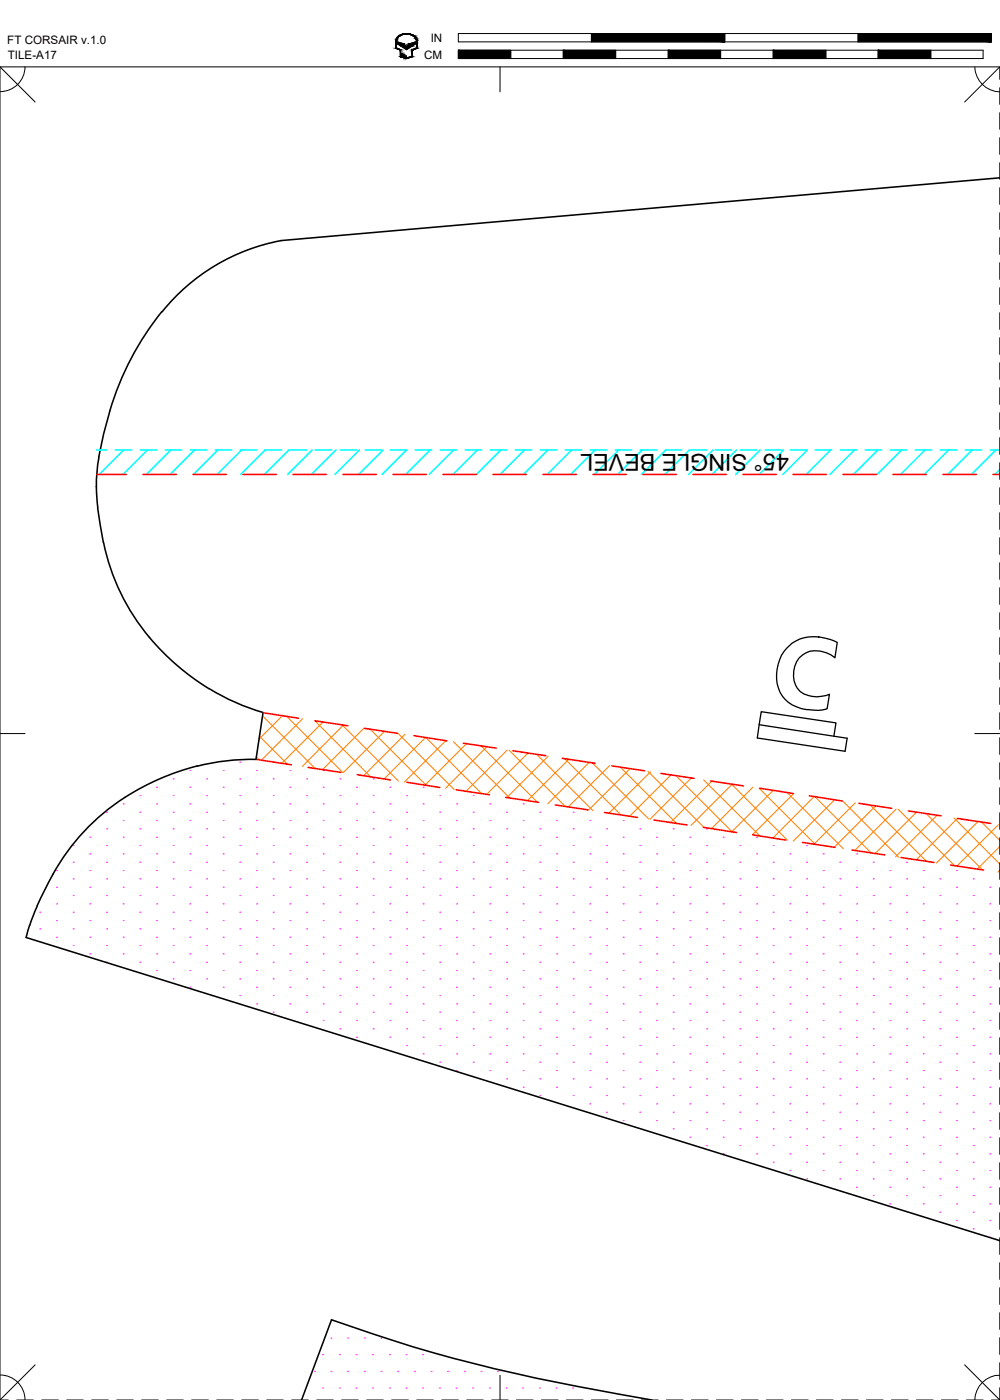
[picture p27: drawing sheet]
<svg xmlns="http://www.w3.org/2000/svg" width="190mm" height="267mm" viewBox="0 0 190 267" stroke-linecap="round" stroke-linejoin="round" font-family="sans-serif">
<defs><g id="words">
<text font-size="4.4" x="150.3" y="86.5" transform="rotate(-180 150.3 86.5)">45° SINGLE BEVEL</text>
<g font-size="2.2">
<text x="1.4" y="8.5">FT CORSAIR v.1.0</text>
<text x="1.5" y="11.2">TILE-A17</text>
<text x="80.8" y="11.2">CM</text>
<text x="82.1" y="8">IN</text>
</g>
</g></defs>
<!-- layer: 07 DE-PAPER -->
<g fill="none" stroke="#f0f" stroke-width=".2">
<path d="M17.1 159.5h.1M20.3 154.7h.1M20.3 157.9h.1M23.5 153.1h.1M23.5 156.3h.1M23.5 159.5h.1M26.6 151.6h.1M26.6 154.7h.1M26.6 157.9h.1M29.8 150h.1M29.8 153.1h.1M29.8 156.3h.1"/>
<path d="M29.8 159.5h.1M33 148.4h.1M33 151.6h.1M33 154.7h.1M33 157.9h.1M36.2 146.8h.1M36.2 150h.1M36.2 153.1h.1M36.2 156.3h.1M36.2 159.5h.1M39.3 148.4h.1M39.3 151.6h.1"/>
<path d="M39.3 154.7h.1M39.3 157.9h.1M42.5 146.8h.1M42.5 150h.1M42.5 153.1h.1M42.5 156.3h.1M42.5 159.5h.1M45.7 145.2h.1M45.7 148.4h.1M45.7 151.6h.1M45.7 154.7h.1M45.7 157.9h.1"/>
<path d="M48.9 146.8h.1M48.9 150h.1M48.9 153.1h.1M48.9 156.3h.1M48.9 159.5h.1M52 145.2h.1M52 148.4h.1M52 151.6h.1M52 154.7h.1M52 157.9h.1M55.2 146.8h.1M55.2 150h.1"/>
<path d="M55.2 153.1h.1M55.2 156.3h.1M55.2 159.5h.1M58.4 148.4h.1M58.4 151.6h.1M58.4 154.7h.1M58.4 157.9h.1M61.6 146.8h.1M61.6 150h.1M61.6 153.1h.1M61.6 156.3h.1M61.6 159.5h.1"/>
<path d="M64.7 148.4h.1M64.7 151.6h.1M64.7 154.7h.1M64.7 157.9h.1M67.9 150h.1M67.9 153.1h.1M67.9 156.3h.1M67.9 159.5h.1M71.1 148.4h.1M71.1 151.6h.1M71.1 154.7h.1M71.1 157.9h.1"/>
<path d="M74.3 150h.1M74.3 153.1h.1M74.3 156.3h.1M74.3 159.5h.1M77.4 151.6h.1M77.4 154.7h.1M77.4 157.9h.1M80.6 150h.1M80.6 153.1h.1M80.6 156.3h.1M80.6 159.5h.1M83.8 151.6h.1"/>
<path d="M83.8 154.7h.1M83.8 157.9h.1M87 153.1h.1M87 156.3h.1M87 159.5h.1M90.1 151.6h.1M90.1 154.7h.1M90.1 157.9h.1M93.3 153.1h.1M93.3 156.3h.1M93.3 159.5h.1M96.5 154.7h.1"/>
<path d="M96.5 157.9h.1M99.7 153.1h.1M99.7 156.3h.1M99.7 159.5h.1M102.8 154.7h.1M102.8 157.9h.1M106 156.3h.1M106 159.5h.1M109.2 154.7h.1M109.2 157.9h.1M112.4 156.3h.1M112.4 159.5h.1"/>
<path d="M115.5 157.9h.1M118.7 156.3h.1M118.7 159.5h.1M121.9 157.9h.1M125.1 156.3h.1M125.1 159.5h.1M128.2 157.9h.1M131.4 159.5h.1M134.6 157.9h.1M137.8 159.5h.1M144.1 159.5h.1M7.6 173.8h.1"/>
<path d="M7.6 177h.1M10.8 165.8h.1M10.8 169h.1M10.8 172.2h.1M10.8 175.4h.1M10.8 178.5h.1M13.9 161.1h.1M13.9 164.3h.1M13.9 167.4h.1M13.9 170.6h.1M13.9 173.8h.1M13.9 177h.1"/>
<path d="M17.1 162.7h.1M17.1 165.8h.1M17.1 169h.1M17.1 172.2h.1M17.1 175.4h.1M17.1 178.5h.1M20.3 161.1h.1M20.3 164.3h.1M20.3 167.4h.1M20.3 170.6h.1M20.3 173.8h.1M20.3 177h.1"/>
<path d="M23.5 162.7h.1M23.5 165.8h.1M23.5 169h.1M23.5 172.2h.1M23.5 175.4h.1M23.5 178.5h.1M26.6 161.1h.1M26.6 164.3h.1M26.6 167.4h.1M26.6 170.6h.1M26.6 173.8h.1M26.6 177h.1"/>
<path d="M29.8 162.7h.1M29.8 165.8h.1M29.8 169h.1M29.8 172.2h.1M29.8 175.4h.1M29.8 178.5h.1M33 161.1h.1M33 164.3h.1M33 167.4h.1M33 170.6h.1M33 173.8h.1M33 177h.1"/>
<path d="M36.2 162.7h.1M36.2 165.8h.1M36.2 169h.1M36.2 172.2h.1M36.2 175.4h.1M36.2 178.5h.1M39.3 161.1h.1M39.3 164.3h.1M39.3 167.4h.1M39.3 170.6h.1M39.3 173.8h.1M39.3 177h.1"/>
<path d="M42.5 162.7h.1M42.5 165.8h.1M42.5 169h.1M42.5 172.2h.1M42.5 175.4h.1M42.5 178.5h.1M45.7 161.1h.1M45.7 164.3h.1M45.7 167.4h.1M45.7 170.6h.1M45.7 173.8h.1M45.7 177h.1"/>
<path d="M48.9 162.7h.1M48.9 165.8h.1M48.9 169h.1M48.9 172.2h.1M48.9 175.4h.1M48.9 178.5h.1M52 161.1h.1M52 164.3h.1M52 167.4h.1M52 170.6h.1M52 173.8h.1M52 177h.1"/>
<path d="M55.2 162.7h.1M55.2 165.8h.1M55.2 169h.1M55.2 172.2h.1M55.2 175.4h.1M55.2 178.5h.1M58.4 161.1h.1M58.4 164.3h.1M58.4 167.4h.1M58.4 170.6h.1M58.4 173.8h.1M58.4 177h.1"/>
<path d="M61.6 162.7h.1M61.6 165.8h.1M61.6 169h.1M61.6 172.2h.1M61.6 175.4h.1M61.6 178.5h.1M64.7 161.1h.1M64.7 164.3h.1M64.7 167.4h.1M64.7 170.6h.1M64.7 173.8h.1M64.7 177h.1"/>
<path d="M67.9 162.7h.1M67.9 165.8h.1M67.9 169h.1M67.9 172.2h.1M67.9 175.4h.1M67.9 178.5h.1M71.1 161.1h.1M71.1 164.3h.1M71.1 167.4h.1M71.1 170.6h.1M71.1 173.8h.1M71.1 177h.1"/>
<path d="M74.3 162.7h.1M74.3 165.8h.1M74.3 169h.1M74.3 172.2h.1M74.3 175.4h.1M74.3 178.5h.1M77.4 161.1h.1M77.4 164.3h.1M77.4 167.4h.1M77.4 170.6h.1M77.4 173.8h.1M77.4 177h.1"/>
<path d="M80.6 162.7h.1M80.6 165.8h.1M80.6 169h.1M80.6 172.2h.1M80.6 175.4h.1M80.6 178.5h.1M83.8 161.1h.1M83.8 164.3h.1M83.8 167.4h.1M83.8 170.6h.1M83.8 173.8h.1M83.8 177h.1"/>
<path d="M87 162.7h.1M87 165.8h.1M87 169h.1M87 172.2h.1M87 175.4h.1M87 178.5h.1M90.1 161.1h.1M90.1 164.3h.1M90.1 167.4h.1M90.1 170.6h.1M90.1 173.8h.1M90.1 177h.1"/>
<path d="M93.3 162.7h.1M93.3 165.8h.1M93.3 169h.1M93.3 172.2h.1M93.3 175.4h.1M93.3 178.5h.1M96.5 161.1h.1M96.5 164.3h.1M96.5 167.4h.1M96.5 170.6h.1M96.5 173.8h.1M96.5 177h.1"/>
<path d="M99.7 162.7h.1M99.7 165.8h.1M99.7 169h.1M99.7 172.2h.1M99.7 175.4h.1M99.7 178.5h.1M102.8 161.1h.1M102.8 164.3h.1M102.8 167.4h.1M102.8 170.6h.1M102.8 173.8h.1M102.8 177h.1"/>
<path d="M106 162.7h.1M106 165.8h.1M106 169h.1M106 172.2h.1M106 175.4h.1M106 178.5h.1M109.2 161.1h.1M109.2 164.3h.1M109.2 167.4h.1M109.2 170.6h.1M109.2 173.8h.1M109.2 177h.1"/>
<path d="M112.4 162.7h.1M112.4 165.8h.1M112.4 169h.1M112.4 172.2h.1M112.4 175.4h.1M112.4 178.5h.1M115.5 161.1h.1M115.5 164.3h.1M115.5 167.4h.1M115.5 170.6h.1M115.5 173.8h.1M115.5 177h.1"/>
<path d="M118.7 162.7h.1M118.7 165.8h.1M118.7 169h.1M118.7 172.2h.1M118.7 175.4h.1M118.7 178.5h.1M121.9 161.1h.1M121.9 164.3h.1M121.9 167.4h.1M121.9 170.6h.1M121.9 173.8h.1M121.9 177h.1"/>
<path d="M125.1 162.7h.1M125.1 165.8h.1M125.1 169h.1M125.1 172.2h.1M125.1 175.4h.1M125.1 178.5h.1M128.2 161.1h.1M128.2 164.3h.1M128.2 167.4h.1M128.2 170.6h.1M128.2 173.8h.1M128.2 177h.1"/>
<path d="M131.4 162.7h.1M131.4 165.8h.1M131.4 169h.1M131.4 172.2h.1M131.4 175.4h.1M131.4 178.5h.1M134.6 161.1h.1M134.6 164.3h.1M134.6 167.4h.1M134.6 170.6h.1M134.6 173.8h.1M134.6 177h.1"/>
<path d="M137.8 162.7h.1M137.8 165.8h.1M137.8 169h.1M137.8 172.2h.1M137.8 175.4h.1M137.8 178.5h.1M140.9 161.1h.1M140.9 164.3h.1M140.9 167.4h.1M140.9 170.6h.1M140.9 173.8h.1M140.9 177h.1"/>
<path d="M144.1 162.7h.1M144.1 165.8h.1M144.1 169h.1M144.1 172.2h.1M144.1 175.4h.1M144.1 178.5h.1M147.3 161.1h.1M147.3 164.3h.1M147.3 167.4h.1M147.3 170.6h.1M147.3 173.8h.1M147.3 177h.1"/>
<path d="M150.5 162.7h.1M150.5 165.8h.1M150.5 169h.1M150.5 172.2h.1M150.5 175.4h.1M150.5 178.5h.1M153.6 161.1h.1M153.6 164.3h.1M153.6 167.4h.1M153.6 170.6h.1M153.6 173.8h.1M153.6 177h.1"/>
<path d="M156.8 162.7h.1M156.8 165.8h.1M156.8 169h.1M156.8 172.2h.1M156.8 175.4h.1M156.8 178.5h.1M160 164.3h.1M160 167.4h.1M160 170.6h.1M160 173.8h.1M160 177h.1M163.2 162.7h.1"/>
<path d="M163.2 165.8h.1M163.2 169h.1M163.2 172.2h.1M163.2 175.4h.1M163.2 178.5h.1M166.3 164.3h.1M166.3 167.4h.1M166.3 170.6h.1M166.3 173.8h.1M166.3 177h.1M169.5 165.8h.1M169.5 169h.1"/>
<path d="M169.5 172.2h.1M169.5 175.4h.1M169.5 178.5h.1M172.7 164.3h.1M172.7 167.4h.1M172.7 170.6h.1M172.7 173.8h.1M172.7 177h.1M175.9 165.8h.1M175.9 169h.1M175.9 172.2h.1M175.9 175.4h.1"/>
<path d="M175.9 178.5h.1M179 167.4h.1M179 170.6h.1M179 173.8h.1M179 177h.1M182.2 165.8h.1M182.2 169h.1M182.2 172.2h.1M182.2 175.4h.1M182.2 178.5h.1M185.4 167.4h.1M185.4 170.6h.1"/>
<path d="M185.4 173.8h.1M185.4 177h.1M188.6 169h.1M188.6 172.2h.1M188.6 175.4h.1M188.6 178.5h.1M13.9 180.1h.1M17.1 181.7h.1M20.3 180.1h.1M20.3 183.3h.1M23.5 181.7h.1M26.6 180.1h.1"/>
<path d="M26.6 183.3h.1M29.8 181.7h.1M29.8 184.9h.1M33 180.1h.1M33 183.3h.1M33 186.5h.1M36.2 181.7h.1M36.2 184.9h.1M36.2 188.1h.1M39.3 180.1h.1M39.3 183.3h.1M39.3 186.5h.1"/>
<path d="M42.5 181.7h.1M42.5 184.9h.1M42.5 188.1h.1M45.7 180.1h.1M45.7 183.3h.1M45.7 186.5h.1M45.7 189.7h.1M48.9 181.7h.1M48.9 184.9h.1M48.9 188.1h.1M48.9 191.2h.1M52 180.1h.1"/>
<path d="M52 183.3h.1M52 186.5h.1M52 189.7h.1M52 192.8h.1M55.2 181.7h.1M55.2 184.9h.1M55.2 188.1h.1M55.2 191.2h.1M58.4 180.1h.1M58.4 183.3h.1M58.4 186.5h.1M58.4 189.7h.1"/>
<path d="M58.4 192.8h.1M61.6 181.7h.1M61.6 184.9h.1M61.6 188.1h.1M61.6 191.2h.1M61.6 194.4h.1M64.7 180.1h.1M64.7 183.3h.1M64.7 186.5h.1M64.7 189.7h.1M64.7 192.8h.1M64.7 196h.1"/>
<path d="M67.9 181.7h.1M67.9 184.9h.1M67.9 188.1h.1M67.9 191.2h.1M67.9 194.4h.1M67.9 197.6h.1M71.1 180.1h.1M71.1 183.3h.1M71.1 186.5h.1M71.1 189.7h.1M71.1 192.8h.1M71.1 196h.1"/>
<path d="M74.3 181.7h.1M74.3 184.9h.1M74.3 188.1h.1M74.3 191.2h.1M74.3 194.4h.1M74.3 197.6h.1M77.4 180.1h.1M77.4 183.3h.1M77.4 186.5h.1M77.4 189.7h.1M77.4 192.8h.1M77.4 196h.1"/>
<path d="M77.4 199.2h.1M80.6 181.7h.1M80.6 184.9h.1M80.6 188.1h.1M80.6 191.2h.1M80.6 194.4h.1M80.6 197.6h.1M83.8 180.1h.1M83.8 183.3h.1M83.8 186.5h.1M83.8 189.7h.1M83.8 192.8h.1"/>
<path d="M83.8 196h.1M83.8 199.2h.1M87 181.7h.1M87 184.9h.1M87 188.1h.1M87 191.2h.1M87 194.4h.1M87 197.6h.1M90.1 180.1h.1M90.1 183.3h.1M90.1 186.5h.1M90.1 189.7h.1"/>
<path d="M90.1 192.8h.1M90.1 196h.1M90.1 199.2h.1M93.3 181.7h.1M93.3 184.9h.1M93.3 188.1h.1M93.3 191.2h.1M93.3 194.4h.1M93.3 197.6h.1M96.5 180.1h.1M96.5 183.3h.1M96.5 186.5h.1"/>
<path d="M96.5 189.7h.1M96.5 192.8h.1M96.5 196h.1M96.5 199.2h.1M99.7 181.7h.1M99.7 184.9h.1M99.7 188.1h.1M99.7 191.2h.1M99.7 194.4h.1M99.7 197.6h.1M102.8 180.1h.1M102.8 183.3h.1"/>
<path d="M102.8 186.5h.1M102.8 189.7h.1M102.8 192.8h.1M102.8 196h.1M102.8 199.2h.1M106 181.7h.1M106 184.9h.1M106 188.1h.1M106 191.2h.1M106 194.4h.1M106 197.6h.1M109.2 180.1h.1"/>
<path d="M109.2 183.3h.1M109.2 186.5h.1M109.2 189.7h.1M109.2 192.8h.1M109.2 196h.1M109.2 199.2h.1M112.4 181.7h.1M112.4 184.9h.1M112.4 188.1h.1M112.4 191.2h.1M112.4 194.4h.1M112.4 197.6h.1"/>
<path d="M115.5 180.1h.1M115.5 183.3h.1M115.5 186.5h.1M115.5 189.7h.1M115.5 192.8h.1M115.5 196h.1M115.5 199.2h.1M118.7 181.7h.1M118.7 184.9h.1M118.7 188.1h.1M118.7 191.2h.1M118.7 194.4h.1"/>
<path d="M118.7 197.6h.1M121.9 180.1h.1M121.9 183.3h.1M121.9 186.5h.1M121.9 189.7h.1M121.9 192.8h.1M121.9 196h.1M121.9 199.2h.1M125.1 181.7h.1M125.1 184.9h.1M125.1 188.1h.1M125.1 191.2h.1"/>
<path d="M125.1 194.4h.1M125.1 197.6h.1M128.2 180.1h.1M128.2 183.3h.1M128.2 186.5h.1M128.2 189.7h.1M128.2 192.8h.1M128.2 196h.1M128.2 199.2h.1M131.4 181.7h.1M131.4 184.9h.1M131.4 188.1h.1"/>
<path d="M131.4 191.2h.1M131.4 194.4h.1M131.4 197.6h.1M134.6 180.1h.1M134.6 183.3h.1M134.6 186.5h.1M134.6 189.7h.1M134.6 192.8h.1M134.6 196h.1M134.6 199.2h.1M137.8 181.7h.1M137.8 184.9h.1"/>
<path d="M137.8 188.1h.1M137.8 191.2h.1M137.8 194.4h.1M137.8 197.6h.1M140.9 180.1h.1M140.9 183.3h.1M140.9 186.5h.1M140.9 189.7h.1M140.9 192.8h.1M140.9 196h.1M140.9 199.2h.1M144.1 181.7h.1"/>
<path d="M144.1 184.9h.1M144.1 188.1h.1M144.1 191.2h.1M144.1 194.4h.1M144.1 197.6h.1M147.3 180.1h.1M147.3 183.3h.1M147.3 186.5h.1M147.3 189.7h.1M147.3 192.8h.1M147.3 196h.1M147.3 199.2h.1"/>
<path d="M150.5 181.7h.1M150.5 184.9h.1M150.5 188.1h.1M150.5 191.2h.1M150.5 194.4h.1M150.5 197.6h.1M153.6 180.1h.1M153.6 183.3h.1M153.6 186.5h.1M153.6 189.7h.1M153.6 192.8h.1M153.6 196h.1"/>
<path d="M153.6 199.2h.1M156.8 181.7h.1M156.8 184.9h.1M156.8 188.1h.1M156.8 191.2h.1M156.8 194.4h.1M156.8 197.6h.1M160 180.1h.1M160 183.3h.1M160 186.5h.1M160 189.7h.1M160 192.8h.1"/>
<path d="M160 196h.1M160 199.2h.1M163.2 181.7h.1M163.2 184.9h.1M163.2 188.1h.1M163.2 191.2h.1M163.2 194.4h.1M163.2 197.6h.1M166.3 180.1h.1M166.3 183.3h.1M166.3 186.5h.1M166.3 189.7h.1"/>
<path d="M166.3 192.8h.1M166.3 196h.1M166.3 199.2h.1M169.5 181.7h.1M169.5 184.9h.1M169.5 188.1h.1M169.5 191.2h.1M169.5 194.4h.1M169.5 197.6h.1M172.7 180.1h.1M172.7 183.3h.1M172.7 186.5h.1"/>
<path d="M172.7 189.7h.1M172.7 192.8h.1M172.7 196h.1M172.7 199.2h.1M175.9 181.7h.1M175.9 184.9h.1M175.9 188.1h.1M175.9 191.2h.1M175.9 194.4h.1M175.9 197.6h.1M179 180.1h.1M179 183.3h.1"/>
<path d="M179 186.5h.1M179 189.7h.1M179 192.8h.1M179 196h.1M179 199.2h.1M182.2 181.7h.1M182.2 184.9h.1M182.2 188.1h.1M182.2 191.2h.1M182.2 194.4h.1M182.2 197.6h.1M185.4 180.1h.1"/>
<path d="M185.4 183.3h.1M185.4 186.5h.1M185.4 189.7h.1M185.4 192.8h.1M185.4 196h.1M185.4 199.2h.1M188.6 181.7h.1M188.6 184.9h.1M188.6 188.1h.1M188.6 191.2h.1M188.6 194.4h.1M188.6 197.6h.1"/>
<path d="M80.6 200.8h.1M83.8 202.4h.1M87 200.8h.1M87 203.9h.1M90.1 202.4h.1M93.3 200.8h.1M93.3 203.9h.1M96.5 202.4h.1M96.5 205.5h.1M99.7 200.8h.1M99.7 203.9h.1M99.7 207.1h.1"/>
<path d="M102.8 202.4h.1M102.8 205.5h.1M102.8 208.7h.1M106 200.8h.1M106 203.9h.1M106 207.1h.1M109.2 202.4h.1M109.2 205.5h.1M109.2 208.7h.1M112.4 200.8h.1M112.4 203.9h.1M112.4 207.1h.1"/>
<path d="M112.4 210.3h.1M115.5 202.4h.1M115.5 205.5h.1M115.5 208.7h.1M115.5 211.9h.1M118.7 200.8h.1M118.7 203.9h.1M118.7 207.1h.1M118.7 210.3h.1M118.7 213.5h.1M121.9 202.4h.1M121.9 205.5h.1"/>
<path d="M121.9 208.7h.1M121.9 211.9h.1M125.1 200.8h.1M125.1 203.9h.1M125.1 207.1h.1M125.1 210.3h.1M125.1 213.5h.1M128.2 202.4h.1M128.2 205.5h.1M128.2 208.7h.1M128.2 211.9h.1M128.2 215.1h.1"/>
<path d="M131.4 200.8h.1M131.4 203.9h.1M131.4 207.1h.1M131.4 210.3h.1M131.4 213.5h.1M131.4 216.6h.1M134.6 202.4h.1M134.6 205.5h.1M134.6 208.7h.1M134.6 211.9h.1M134.6 215.1h.1M134.6 218.2h.1"/>
<path d="M137.8 200.8h.1M137.8 203.9h.1M137.8 207.1h.1M137.8 210.3h.1M137.8 213.5h.1M137.8 216.6h.1M137.8 219.8h.1M140.9 202.4h.1M140.9 205.5h.1M140.9 208.7h.1M140.9 211.9h.1M140.9 215.1h.1"/>
<path d="M140.9 218.2h.1M144.1 200.8h.1M144.1 203.9h.1M144.1 207.1h.1M144.1 210.3h.1M144.1 213.5h.1M144.1 216.6h.1M144.1 219.8h.1M147.3 202.4h.1M147.3 205.5h.1M147.3 208.7h.1M147.3 211.9h.1"/>
<path d="M147.3 215.1h.1M147.3 218.2h.1M150.5 200.8h.1M150.5 203.9h.1M150.5 207.1h.1M150.5 210.3h.1M150.5 213.5h.1M150.5 216.6h.1M150.5 219.8h.1M153.6 202.4h.1M153.6 205.5h.1M153.6 208.7h.1"/>
<path d="M153.6 211.9h.1M153.6 215.1h.1M153.6 218.2h.1M156.8 200.8h.1M156.8 203.9h.1M156.8 207.1h.1M156.8 210.3h.1M156.8 213.5h.1M156.8 216.6h.1M156.8 219.8h.1M160 202.4h.1M160 205.5h.1"/>
<path d="M160 208.7h.1M160 211.9h.1M160 215.1h.1M160 218.2h.1M163.2 200.8h.1M163.2 203.9h.1M163.2 207.1h.1M163.2 210.3h.1M163.2 213.5h.1M163.2 216.6h.1M163.2 219.8h.1M166.3 202.4h.1"/>
<path d="M166.3 205.5h.1M166.3 208.7h.1M166.3 211.9h.1M166.3 215.1h.1M166.3 218.2h.1M169.5 200.8h.1M169.5 203.9h.1M169.5 207.1h.1M169.5 210.3h.1M169.5 213.5h.1M169.5 216.6h.1M169.5 219.8h.1"/>
<path d="M172.7 202.4h.1M172.7 205.5h.1M172.7 208.7h.1M172.7 211.9h.1M172.7 215.1h.1M172.7 218.2h.1M175.9 200.8h.1M175.9 203.9h.1M175.9 207.1h.1M175.9 210.3h.1M175.9 213.5h.1M175.9 216.6h.1"/>
<path d="M175.9 219.8h.1M179 202.4h.1M179 205.5h.1M179 208.7h.1M179 211.9h.1M179 215.1h.1M179 218.2h.1M182.2 200.8h.1M182.2 203.9h.1M182.2 207.1h.1M182.2 210.3h.1M182.2 213.5h.1"/>
<path d="M182.2 216.6h.1M182.2 219.8h.1M185.4 202.4h.1M185.4 205.5h.1M185.4 208.7h.1M185.4 211.9h.1M185.4 215.1h.1M185.4 218.2h.1M188.6 200.8h.1M188.6 203.9h.1M188.6 207.1h.1M188.6 210.3h.1"/>
<path d="M188.6 213.5h.1M188.6 216.6h.1M188.6 219.8h.1M147.3 221.4h.1M150.5 223h.1M153.6 221.4h.1M153.6 224.6h.1M156.8 223h.1M160 221.4h.1M160 224.6h.1M163.2 223h.1M163.2 226.2h.1"/>
<path d="M166.3 221.4h.1M166.3 224.6h.1M166.3 227.8h.1M169.5 223h.1M169.5 226.2h.1M169.5 229.3h.1M172.7 221.4h.1M172.7 224.6h.1M172.7 227.8h.1M175.9 223h.1M175.9 226.2h.1M175.9 229.3h.1"/>
<path d="M179 221.4h.1M179 224.6h.1M179 227.8h.1M179 230.9h.1M182.2 223h.1M182.2 226.2h.1M182.2 229.3h.1M182.2 232.5h.1M185.4 221.4h.1M185.4 224.6h.1M185.4 227.8h.1M185.4 230.9h.1"/>
<path d="M185.4 234.1h.1M188.6 223h.1M188.6 226.2h.1M188.6 229.3h.1M188.6 232.5h.1M188.6 235.7h.1M61.5 258.1h.1M63.1 254.9h.1M64.6 258.1h.1M66.2 254.9h.1M67.8 258.1h.1M69.4 254.9h.1"/>
<path d="M71 258.1h.1M72.6 254.9h.1M74.2 258.1h.1M77.3 258.1h.1M80.5 258.1h.1M83.7 258.1h.1M59.9 261.2h.1M61.5 264.4h.1M63.1 261.2h.1M64.6 264.4h.1M66.2 261.2h.1M67.8 264.4h.1"/>
<path d="M69.4 261.2h.1M71 264.4h.1M72.6 261.2h.1M74.2 264.4h.1M75.8 261.2h.1M77.3 264.4h.1M78.9 261.2h.1M80.5 264.4h.1M82.1 261.2h.1M83.7 264.4h.1M85.3 261.2h.1M86.9 264.4h.1"/>
<path d="M88.5 261.2h.1M90 264.4h.1M91.6 261.2h.1M93.2 264.4h.1M94.8 261.2h.1M96.4 264.4h.1M99.6 264.4h.1M102.7 264.4h.1M105.9 264.4h.1M109.1 264.4h.1"/>
</g>
<!-- layer: 01 CUT -->
<g fill="none" stroke="#000" stroke-width=".3">
<path d="M190.5 33.9l-137 11.9M30.8 59.4a55.1 55.1 0 0 0-9.9 18.8M53.6 45.8a38.1 38.1 0 0 0-22.7 13.6M20.9 78.3l-1.2 4.3-.9 4.5M18.6 96.8l1.1 6.6M18.8 87.1l-.3 2.1-.1 2.8 .2 4.7M19.7 103.4a43 43 0 0 0 20.1 27.8M39.8 131.2a42.1 42.1 0 0 0 10.4 4.5M50.1 135.8l-1.3 8.9M23.8 151.9a42.9 42.9 0 0 0-16 19.1l-2.2 5.3M37.6 145.9a47 47 0 0 0-13.8 6M48.8 144.7a42.1 42.1 0 0 0-11.2 1.3"/>
<path d="M5 178.6l185.5 57.7M5.6 176.3l-.6 2.3M57.4 266.7l5.8-15.3a304.3 304.3 0 0 0 54.8 14.2l6.2 1.1"/>
</g>
<!-- layer: 04 BEVEL -->
<g fill="none" stroke="#0ff" stroke-width=".3">
<path d="M18.4 85.7h1.9M21.9 85.7h3.2M23.6 85.7l-4.7 4.7M26.7 85.7h3.2M28.1 85.7l-4.7 4.7M31.5 85.7h3.1M32.5 85.7l-4.6 4.7M36.2 85.7h3.2M37.1 85.7l-4.7 4.7M41 85.7h3.2M41.5 85.7l-4.6 4.7M45.7 85.7h3.2"/>
<path d="M46 85.7l-4.6 4.7M53.7 85.7h-3.2l-4.7 4.7M55 85.7l-4.6 4.7M55.3 85.7h3.1M59.5 85.7l-4.7 4.7M60 85.7h3.2M64 85.7l-4.7 4.7M64.8 85.7h3.2M68.5 85.7l-4.7 4.7M69.6 85.7h3.1M73 85.7l-4.7 4.7M74.3 85.7h3.2"/>
<path d="M77.4 85.7l-4.6 4.7M79.1 85.7h3.2M82 85.7l-4.7 4.7M83.8 85.7h3.2M86.4 85.7l-4.6 4.7M88.6 85.7h3.2M90.9 85.7l-4.6 4.7M93.4 85.7h3.1M95.4 85.7l-4.7 4.7M98.1 85.7h3.2M99.9 85.7l-4.6 4.7M102.9 85.7h3.2"/>
<path d="M104.4 85.7l-4.7 4.7M107.7 85.7h3.1M108.9 85.7l-4.7 4.7M112.4 85.7h3.2M113.4 85.7l-4.7 4.7M117.2 85.7h3.2M117.9 85.7l-4.7 4.7M121.9 85.7h3.2M122.3 85.7l-4.6 4.7M126.7 85.7h3.2M126.9 85.7l-4.7 4.7M131.3 85.7l-4.6 4.7"/>
<path d="M131.5 85.7h3.1M135.8 85.7l-4.6 4.7M136.2 85.7h3.2M140.3 85.7l-4.7 4.7M141 85.7h3.2M144.8 85.7l-4.6 4.7M145.8 85.7h3.1M149.3 85.7l-4.7 4.7M150.5 85.7h3.2M153.8 85.7l-4.7 4.7M155.3 85.7h3.2M158.3 85.7l-4.7 4.7"/>
<path d="M160 85.7h3.2M162.8 85.7l-4.7 4.7M164.8 85.7h3.2M167.2 85.7l-4.6 4.7M169.6 85.7h3.1M171.8 85.7l-4.7 4.7M174.3 85.7h3.2M176.2 85.7l-4.6 4.7M179.1 85.7h3.2M180.7 85.7l-4.6 4.7M183.9 85.7h3.1M185.2 85.7l-4.7 4.7"/>
<path d="M188.6 85.7h1.9M189.7 85.7l-4.7 4.7M190.5 89.4l-1 1"/>
</g>
<!-- layer: 06 CAVITY -->
<g fill="none" stroke="#ff7f00" stroke-width=".2">
<path d="M50 136.4l10 10M53.8 136.4l-4.4 4.4M54.6 136.5l10.7 10.7M57.6 136.9l-7.8 7.9M59.9 137.3l10.7 10.7M61.6 137.5l-7.9 7.9M65.2 138.1l10.7 10.7M65.4 138.1l-7.8 7.9M69.4 138.7l-7.9 7.9M70.5 138.9l10.7 10.7M73.3 139.3l-7.9 7.9M75.8 139.7l10.7 10.7"/>
<path d="M77.1 139.9l-7.8 7.9M48.8 144.2l.6 .6M49.4 140.2l5.3 5.3M81.1 140.5l-7.9 7.9M81.1 140.5l10.7 10.7M84.9 141.1l-7.9 7.9M86.4 141.3l10.7 10.7M88.9 141.7l-7.9 7.9M91.7 142.1l10.7 10.7M92.7 142.3l-7.8 7.9M96.6 142.9l-7.8 7.9M97 142.9l10.7 10.7"/>
<path d="M100.6 143.5l-7.9 7.9M102.2 143.7l10.8 10.7M104.4 144.1l-7.9 7.8M107.6 144.5l10.7 10.7M108.4 144.7l-7.9 7.8M112.2 145.3l-7.9 7.8M112.9 145.4l10.7 10.6M116.1 145.8l-7.8 7.9M118.2 146.1l10.7 10.8M120 146.4l-7.8 7.9M123.4 146.9l10.7 10.8M123.9 147l-7.9 7.9"/>
<path d="M127.8 147.6l-7.8 7.9M128.7 147.7l10.8 10.7M131.7 148.2l-7.9 7.9M134 148.6l10.8 10.6M135.6 148.8l-7.9 7.9M139.4 149.4l10.6 10.7M139.5 149.4l-7.9 7.9M143.4 150l-7.9 7.9M144.6 150.2l10.7 10.7M147.3 150.6l-7.9 7.8M149.9 151l10.7 10.7M151.2 151.2l-7.9 7.8"/>
<path d="M155.1 151.8l-7.9 7.8M155.2 151.8l10.7 10.7M159 152.3l-7.9 7.9M160.5 152.6l10.7 10.7M162.9 152.9l-7.9 7.9M165.8 153.4l10.7 10.7M166.8 153.5l-7.9 7.9M170.7 154.1l-7.9 7.9M171.1 154.2l10.7 10.7M174.6 154.7l-7.9 7.9M176.4 155l10.7 10.7M178.5 155.3l-7.9 7.9"/>
<path d="M181.7 155.8l8.8 8.8M182.4 155.9l-7.9 7.9M186.3 156.5l-7.9 7.9M187 156.6l3.5 3.5M190.2 157.1l-7.9 7.8M190.5 161.3l-4.3 4.2M190.5 165.8l-.4 .3"/>
</g>
<!-- layer: 02 SCORE -->
<g fill="none" stroke="#f00" stroke-width=".3">
<path d="M18.4 90.4h5.7M27.2 90.4h6.4M36.8 90.4h6.3M46.3 90.4h6.3M55.8 90.4h6.4M65.3 90.4h6.4M74.9 90.4h6.3M84.4 90.4h6.3M93.9 90.4h6.4M103.4 90.4h6.4M113 90.4h6.3M122.5 90.4h6.3"/>
<path d="M132 90.4h6.4M141.5 90.4h6.4M151.1 90.4h6.3M160.6 90.4h6.3M170.1 90.4h6.4M179.6 90.4h6.4M189.2 90.4h1.3M50.1 135.8l6.8 1M60 137.3l6.3 1M69.5 138.8l6.2 .9M48.8 144.7l6.7 1M58.7 146.2l6.2 .9"/>
<path d="M68.1 147.6l6.3 1M77.5 149l6.3 1M78.8 140.1l6.3 1M86.9 150.5l6.3 .9M88.3 141.6l6.3 .9M96.3 151.9l6.3 .9M97.7 143l6.3 1M105.8 153.3l6.2 1M107.1 144.5l6.3 .9M115.1 154.8l6.3 .9M116.5 145.9l6.3 .9M124.6 156.2l6.3 1"/>
<path d="M125.9 147.3l6.3 1M134 157.6l6.3 1M135.3 148.8l6.3 .9M143.4 159l6.3 1M144.8 150.2l6.3 1M154.2 151.6l6.2 1M163.6 153l6.3 1M173 154.5l6.3 .9M182.4 155.9l6.3 1M152.9 160.5l6.2 .9M162.3 161.9l6.2 1M171.7 163.4l6.3 .9"/>
<path d="M181.1 164.8l6.3 .9"/>
</g>
<!-- layer: 23 NOTES -->
<path d="M144.6 138.1l16.8 2.5-.4 2.5-16.7-2.5 .7-5 14.3 2.1-.4 2.5M149.9 123.4a7.1 7.1 0 0 1 7.4-1.8l2.2 .8-.4 2.9a5.5 5.5 0 0 0-5.7-.9 4.8 4.8 0 0 0-1 7.3 5.7 5.7 0 0 0 5.6 .6l-.4 2.7a9.8 9.8 0 0 1-7.4-1.2 6.9 6.9 0 0 1-1.7-8.1l.4-.9z" fill="none" stroke="#000" stroke-width=".25"/>
<!-- layer: 22 TILED -->
<g fill="none" stroke="#000" stroke-width=".19">
<path d="M0 12.7l6.7 6.7M4.8 12.7a4.7 4.7 0 0 1-4.8 4.8M75.6 7.9a2 2 0 0 1 3.2-1l.5 .6 .1 1.7-.9 .3v1.3l-1.1 .2-.1-.3v.3h-.2v-.4h-.1v.3h-.1v-.5h-.1v.5l-.2-.1v-.6h-.1v.6h-.1v-1.3l-.9-.3v-1.3M75.7 8l1.3 .4 .2 .4h.4l.2-.4 1.4-.4v.3l-1.8 1.2-1.7-1.2zM75.8 7a2.26 2.26 0 0 1 3.6 .6l.1 1.6-.9 .4v1.2l-1.2 .4-1.1-.4v-1.3l-.9-.3a2.64 2.64 0 0 1 .4-2.2zM87.3 6.4h101.6v1.6h-101.6zM87.3 9.6h100v1.6h-100zM95.3 12.7v4.8M97.3 9.6v1.6M107.3 9.6v1.6M112.7 6.4v1.6M117.3 9.6v1.6"/>
<path d="M127.3 9.6v1.6M137.3 9.6v1.6M138.1 6.4v1.6M147.3 9.6v1.6M157.3 9.6v1.6M163.5 6.4v1.6M167.3 9.6v1.6M177.3 9.6v1.6M185.7 12.7a4.9 4.9 0 0 0 4.8 4.8M190.5 15.1v-2.4h-190.5v254M190.5 12.7l-6.7 6.7M190.5 16.7v3.2"/>
<path d="M190.5 21.5v3.1M190.5 26.2v3.2M190.5 31v3.2M190.5 35.8v3.1M190.5 40.5v3.2M190.5 45.3v3.2M190.5 50v3.2M190.5 54.8v3.2M190.5 59.6v3.1M190.5 64.3v3.2M190.5 69.1v3.2M190.5 73.9v3.1"/>
<path d="M190.5 78.6v3.2M190.5 83.4v3.2M190.5 88.1v3.2M190.5 92.9v3.2M190.5 97.7v3.1M190.5 102.4v3.2M190.5 107.2v3.2M190.5 112v3.1M190.5 116.7v3.2M0 139.7h4.8M185.7 139.7h4.8M190.5 121.5v3.2"/>
<path d="M190.5 126.3v3.1M190.5 131v3.2M190.5 135.8v3.2M190.5 140.5v3.2M190.5 145.3v3.2M190.5 150.1v3.1M190.5 154.8v3.2M190.5 159.6v3.2M190.5 164.4v3.1M190.5 169.1v3.2M190.5 173.9v3.2M190.5 178.6v3.2"/>
<path d="M190.5 183.4v3.2M190.5 188.2v3.1M190.5 192.9v3.2M190.5 197.7v3.2M190.5 202.5v3.1M190.5 207.2v3.2M190.5 212v3.2M190.5 216.7v3.2M190.5 221.5v3.2M190.5 226.3v3.1M190.5 231v3.2M190.5 235.8v3.2"/>
<path d="M190.5 240.6v3.1M190.5 245.3v3.2M190.5 250.1v3.2M190.5 254.8v3.2M190.5 259.6v3.2M0 266.7h1.6M0 261.9a4.7 4.7 0 0 1 4.8 4.8M3.2 266.7h3.2M6.7 260l-6.7 6.7M7.9 266.7h3.2M12.7 266.7h3.2M17.5 266.7h3.1"/>
<path d="M22.2 266.7h3.2M27 266.7h3.2M31.8 266.7h3.1M36.5 266.7h3.2M41.3 266.7h3.2M46 266.7h3.2M50.8 266.7h3.2M55.6 266.7h3.1M60.3 266.7h3.2M65.1 266.7h3.2M69.9 266.7h3.1M74.6 266.7h3.2"/>
<path d="M79.4 266.7h3.2M84.1 266.7h3.2M88.9 266.7h3.2M93.7 266.7h3.1M95.3 262v4.7M98.4 266.7h3.2M103.1 266.7h3.2M107.9 266.7h3.2M112.7 266.7h3.1M117.4 266.7h3.2M122.2 266.7h3.2M127 266.7h3.1"/>
<path d="M131.7 266.7h3.2M136.5 266.7h3.2M141.2 266.7h3.2M146 266.7h3.2M150.8 266.7h3.1M155.5 266.7h3.2M160.3 266.7h3.2M165.1 266.7h3.1M169.8 266.7h3.2M174.6 266.7h3.2M179.3 266.7h3.2M183.8 260l6.7 6.7"/>
<path d="M184.1 266.7h3.2M188.9 266.7h1.6M190.5 262a4.8 4.8 0 0 0-4.8 4.7M190.5 264.4v2.3"/>
</g>
<g fill="#000" stroke="#000" stroke-width=".19">
<path d="M75.7 8l1.1 .3h-1.1zM76.4 8.8h2.1l-1.1 .7zM77 11h.8l-.4 .2zM77 6.4h.8zM78 8.3l1.2-.3v.3z"/>
<path d="M75.4 7.9l.1 1.3v-1.3zM75.4 7.9l.1 1.3h-.1z"/>
<path d="M75.4 9.2h.3zM75.4 9.2h.3z"/>
<path d="M75.5 7.6l.1 .1zM75.5 7.6l.1 .1z"/>
<path d="M75.5 7.7v.2l.1-.2zM75.5 7.7v.2h-.1z"/>
<path d="M75.6 7.4v.2l.1-.2zM75.6 7.4l-.1 .2z"/>
<path d="M75.6 7.3h.1zM75.6 7.3l.1 .1z"/>
<path d="M75.4 9.2l1 .3zM75.4 9.2l1 .3z"/>
<path d="M75.7 7.1v.2l.1-.2zM75.7 7.1v.2h-.1z"/>
<path d="M75.8 7v.1l.1-.1zM75.8 7l-.1 .1z"/>
<path d="M75.9 6.9v.1l.1-.1zM75.8 7l.1-.1z"/>
<path d="M76 6.8v.1l.2-.1zM76 6.8l-.1 .1z"/>
<path d="M76.1 6.7l.1 .1 .1-.1zM76 6.8l.1-.1 .1 .1z"/>
<path d="M76.1 9.5h.3zM76.1 9.5h.3z"/>
<path d="M76.3 9.5l.1 1.3v-1.3zM76.3 9.5l.1 1.3h-.1z"/>
<path d="M76.3 10.8h.1zM76.3 10.8h.1z"/>
<path d="M76.5 10.8h.1zM76.5 10.8h.1z"/>
<path d="M76.3 10.8h.2zM76.3 10.8h.2z"/>
<path d="M76.3 6.6v.1l.2-.1zM76.1 6.7l.2-.1z"/>
<path d="M76.4 6.6h.2zM76.3 6.6h.2z"/>
<path d="M76.5 10.2l.1 .6v-.6zM76.5 10.2l.1 .6h-.1z"/>
<path d="M76.3 10.8h.3zM76.3 10.8h.3zM76.3 10.8h.3zM76.3 10.8h.3z"/>
<path d="M76.3 10.8h.3zM76.3 10.8h.3z"/>
<path d="M76.3 10.8l.5 .1zM76.3 10.8l.5 .1z"/>
<path d="M75.7 8.3l1.3 .1zM75.7 8.3l1.3 .1z"/>
<path d="M76.6 6.5v.1l.3-.1zM76.4 6.6l.2-.1z"/>
<path d="M76.8 10.4l.1 .4v-.4zM76.8 10.4l.1 .4h-.1z"/>
<path d="M76.8 10.8l.1 .1zM76.8 10.8l.1 .1z"/>
<path d="M76.4 10.9h.5zM76.4 10.9h.5z"/>
<path d="M76.5 10.9h.5zM76.5 10.9h.5z"/>
<path d="M77 10.9h.1zM77 10.9h.1z"/>
<path d="M75.8 8.4l1.2 .2v-.2zM75.8 8.4l1.2 .2h-.9z"/>
<path d="M76.1 8.6l1.1 .2-.2-.2zM76.1 8.6l1.1 .2h-.8z"/>
<path d="M76.6 6.5h.5zM76.6 6.5h.3z"/>
<path d="M77 10.6l.1 .3v-.3zM77 10.6l.1 .3h-.1z"/>
<path d="M76.7 10.9l.4 .1zM76.7 10.9l.4 .1z"/>
<path d="M76.8 11h.5zM76.8 11h.5z"/>
<path d="M76.7 6.5h.5zM76.6 6.5h.5z"/>
<path d="M77.3 10.7l.1 .3zM77.3 10.7l.1 .3z"/>
<path d="M77.3 11h.1zM77.3 11h.1z"/>
<path d="M76.9 11h.5zM76.9 11h.5z"/>
<path d="M77 6.4l1.1 .1zM76.7 6.5l.3-.1 1.1 .1z"/>
<path d="M77.5 11h.4zM77.4 11h.4z"/>
<path d="M77.6 6.5h.6zM77.6 6.5h.6z"/>
<path d="M77.7 6.5h.6zM77.7 6.5h.6z"/>
<path d="M78 6.5l.5 .1zM78 6.5l.5 .1z"/>
<path d="M78.3 6.6h.2zM78.3 6.6h.2z"/>
<path d="M78.3 6.6l.5 .1zM78.3 6.6l.5 .1z"/>
<path d="M78.5 9.6l.1 1.2v-1.2zM78.5 9.6l.1 1.2h-.1z"/>
<path d="M78.5 10.8h.1zM78.2 10.8h.4z"/>
<path d="M77.9 11l.7-.2h-.4zM77.5 11l.7-.2-.3 .2z"/>
<path d="M78.6 6.7l.3 .1zM78.6 6.7l.3 .1z"/>
<path d="M78.5 9.5l.1 .1 .2-.1zM78.5 9.5l.1 .1z"/>
<path d="M77.8 8.6l.7 .2 .3-.2zM77.6 8.8l.2-.2 .7 .2z"/>
<path d="M78.7 6.8l.3 .1zM78.7 6.8l.3 .1z"/>
<path d="M78.9 6.9l.2 .1zM78.9 6.9l.2 .1z"/>
<path d="M77.8 8.4l1 .2 .3-.2zM77.8 8.4l1 .2h-1z"/>
<path d="M79 7l.2 .1zM79 7l.2 .1z"/>
<path d="M79.1 7.1l.2 .2zM79.1 7.1l.2 .2z"/>
<path d="M78 8.3h1.2zM77.8 8.4h1.3z"/>
<path d="M79.2 7.3l.1 .1zM79.2 7.3l.1 .1z"/>
<path d="M79.2 7.4l.2 .2zM79.2 7.4l.2 .2z"/>
<path d="M79.3 7.6l.1 .1zM79.3 7.6l.1 .1z"/>
<path d="M79.3 7.7l.2 .2zM79.3 7.7l.2 .2z"/>
<path d="M79.4 7.9l.1 1.3v-1.3zM79.4 7.9l.1 1.3h-.1z"/>
<path d="M79.4 9.2h.1zM79.2 9.2h.3z"/>
<path d="M78.8 9.5l.7-.3h-.3zM78.5 9.5l.7-.3-.4 .3z"/>
<path d="M87.3 9.6l10 1.6v-1.6zM87.3 9.6l10 1.6h-10z"/>
<path d="M107.3 9.6l10 1.6v-1.6zM107.3 9.6l10 1.6h-10z"/>
<path d="M127.3 9.6l10 1.6v-1.6zM127.3 9.6l10 1.6h-10z"/>
<path d="M112.7 6.4l25.4 1.6v-1.6zM112.7 6.4l25.4 1.6h-25.4z"/>
<path d="M147.3 9.6l10 1.6v-1.6zM147.3 9.6l10 1.6h-10z"/>
<path d="M167.3 9.6l10 1.6v-1.6zM167.3 9.6l10 1.6h-10z"/>
<path d="M163.5 6.4l25.4 1.6v-1.6zM163.5 6.4l25.4 1.6h-25.4z"/>
</g>
<use href="#words"/>
</svg>
